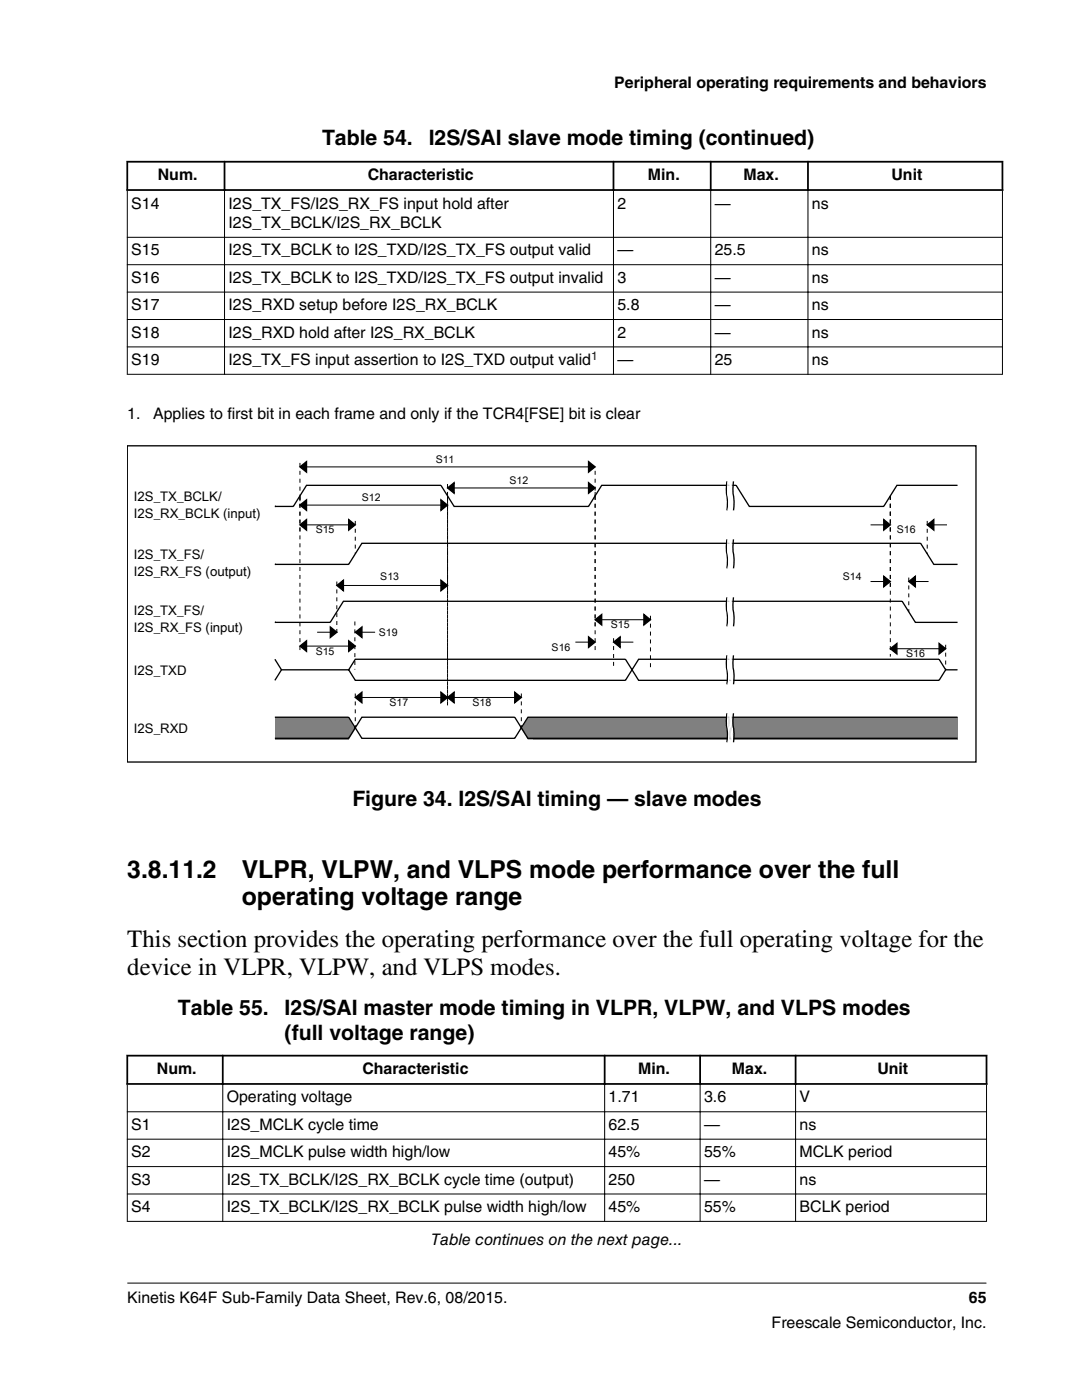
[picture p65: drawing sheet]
<svg xmlns="http://www.w3.org/2000/svg" width="216mm" height="279mm" viewBox="0 0 216 279" stroke-linecap="round" stroke-linejoin="round" font-family="sans-serif">
<defs><g id="words">
<g font-size="4.9">
<text x="25.4" y="175.2">3.8.11.2</text>
<text x="48.3" y="175.2">VLPR, VLPW, and VLPS mode performance over the full</text>
<text x="48.3" y="180.5">operating voltage range</text>
<text x="25.4" y="189">This section provides the operating performance over the full operating voltage for the</text>
<text x="25.4" y="194.6">device in VLPR, VLPW, and VLPS modes.</text>
</g>
<g font-size="4.2">
<text x="64.3" y="29">Table 54.</text>
<text x="85.5" y="29">I2S/SAI slave mode timing (continued)</text>
<text x="70.3" y="160.9">Figure 34. I2S/SAI timing — slave modes</text>
<text x="35.5" y="202.7">Table 55.</text>
<text x="56.8" y="202.7">I2S/SAI master mode timing in VLPR, VLPW, and VLPS modes</text>
<text x="56.8" y="207.6">(full voltage range)</text>
</g>
<g font-size="3.2">
<text x="122.6" y="17.5">Peripheral operating requirements and behaviors</text>
<text x="31.5" y="36">Num.</text>
<text x="73.4" y="36">Characteristic</text>
<text x="129.3" y="36">Min.</text>
<text x="148.3" y="36">Max.</text>
<text x="177.9" y="36">Unit</text>
<text x="26.2" y="41.6">S14</text>
<text x="45.6" y="41.6">I2S_TX_FS/I2S_RX_FS input hold after</text>
<text x="123.2" y="41.6">2</text>
<text x="142.6" y="41.6">—</text>
<text x="162" y="41.6">ns</text>
<text x="45.6" y="45.5">I2S_TX_BCLK/I2S_RX_BCLK</text>
<text x="26.2" y="51">S15</text>
<text x="45.6" y="51">I2S_TX_BCLK to I2S_TXD/I2S_TX_FS output valid</text>
<text x="123.2" y="51">—</text>
<text x="142.6" y="51">25.5</text>
<text x="162" y="51">ns</text>
<text x="26.2" y="56.4">S16</text>
<text x="45.6" y="56.4">I2S_TX_BCLK to I2S_TXD/I2S_TX_FS output invalid</text>
<text x="123.2" y="56.4">3</text>
<text x="142.6" y="56.4">—</text>
<text x="162" y="56.4">ns</text>
<text x="26.2" y="61.9">S17</text>
<text x="45.6" y="61.9">I2S_RXD setup before I2S_RX_BCLK</text>
<text x="123.2" y="61.9">5.8</text>
<text x="142.6" y="61.9">—</text>
<text x="162" y="61.9">ns</text>
<text x="26.2" y="67.4">S18</text>
<text x="45.6" y="67.4">I2S_RXD hold after I2S_RX_BCLK</text>
<text x="123.2" y="67.4">2</text>
<text x="142.6" y="67.4">—</text>
<text x="162" y="67.4">ns</text>
<text x="26.2" y="72.8">S19</text>
<text x="45.6" y="72.8">I2S_TX_FS input assertion to I2S_TXD output valid</text>
<text x="123.2" y="72.8">—</text>
<text x="142.6" y="72.8">25</text>
<text x="162" y="72.8">ns</text>
<text x="25.4" y="83.6">1.</text>
<text x="30.5" y="83.6">Applies to first bit in each frame and only if the TCR4[FSE] bit is clear</text>
<text x="31.3" y="214.4">Num.</text>
<text x="72.3" y="214.4">Characteristic</text>
<text x="127.4" y="214.4">Min.</text>
<text x="146" y="214.4">Max.</text>
<text x="175.1" y="214.4">Unit</text>
<text x="45.2" y="220">Operating voltage</text>
<text x="121.4" y="220">1.71</text>
<text x="140.5" y="220">3.6</text>
<text x="159.5" y="220">V</text>
<text x="26.2" y="225.5">S1</text>
<text x="45.2" y="225.5">I2S_MCLK cycle time</text>
<text x="121.4" y="225.5">62.5</text>
<text x="140.5" y="225.5">—</text>
<text x="159.5" y="225.5">ns</text>
<text x="26.2" y="231">S2</text>
<text x="45.2" y="231">I2S_MCLK pulse width high/low</text>
<text x="121.4" y="231">45%</text>
<text x="140.5" y="231">55%</text>
<text x="159.5" y="231">MCLK period</text>
<text x="26.2" y="236.4">S3</text>
<text x="45.2" y="236.4">I2S_TX_BCLK/I2S_RX_BCLK cycle time (output)</text>
<text x="121.4" y="236.4">250</text>
<text x="140.5" y="236.4">—</text>
<text x="159.5" y="236.4">ns</text>
<text x="26.2" y="241.9">S4</text>
<text x="45.2" y="241.9">I2S_TX_BCLK/I2S_RX_BCLK pulse width high/low</text>
<text x="121.4" y="241.9">45%</text>
<text x="140.5" y="241.9">55%</text>
<text x="159.5" y="241.9">BCLK period</text>
<text x="86.1" y="248.4">Table continues on the next page...</text>
<text x="25.4" y="260">Kinetis K64F Sub-Family Data Sheet, Rev.6, 08/2015.</text>
<text x="193.3" y="260">65</text>
<text x="154" y="265">Freescale Semiconductor, Inc.</text>
</g>
<g font-size="2.6">
<text x="26.7" y="100">I2S_TX_BCLK/</text>
<text x="26.7" y="103.3">I2S_RX_BCLK (input)</text>
<text x="26.7" y="111.6">I2S_TX_FS/</text>
<text x="26.7" y="114.9">I2S_RX_FS (output)</text>
<text x="26.7" y="122.8">I2S_TX_FS/</text>
<text x="26.7" y="126">I2S_RX_FS (input)</text>
<text x="26.7" y="134.7">I2S_TXD</text>
<text x="26.7" y="146.3">I2S_RXD</text>
</g>
<text font-size="2.4" fill="#00f" x="118" y="71.8">1</text>
<g font-size="2.1">
<text x="86.9" y="92.4">S11</text>
<text x="72.2" y="100">S12</text>
<text x="101.7" y="96.6">S12</text>
<text x="63" y="106.3">S15</text>
<text x="179" y="106.3">S16</text>
<text x="75.9" y="115.8">S13</text>
<text x="168.2" y="115.8">S14</text>
<text x="121.9" y="125.3">S15</text>
<text x="63" y="130.7">S15</text>
<text x="75.6" y="126.9">S19</text>
<text x="110.1" y="130">S16</text>
<text x="180.8" y="131">S16</text>
<text x="77.7" y="141">S17</text>
<text x="94.3" y="141">S18</text>
</g>
</g></defs>
<path d="M25.2 32.3h175M25.2 37.9h175M25.4 32.1v6M44.8 32.1v6M122.4 32.1v6M141.8 32.1v6M161.2 32.1v6M200 32.1v6" fill="none" stroke="#000" stroke-width=".35"/>
<path d="M25.4 38.1v36.7M44.8 37.7v37.1M122.4 37.7v37.1M141.8 37.7v37.1M161.2 37.7v37.1M200 38.1v36.7M25.3 47.4h174.8M25.3 52.8h174.8M25.3 58.3h174.8M25.3 63.8h174.8M25.3 69.2h174.8M25.3 74.7h174.8" fill="none" stroke="#000" stroke-width=".2"/>
<path d="M25.4 89h169.3v63.1h-169.3z" fill="none" stroke="#000" stroke-width=".26"/>
<g fill="#808080">
<path d="M54.9 143.1h3.6v4.5h-3.6z"/>
<path d="M58.5 143.1h3.7v4.5h-3.7z"/>
<path d="M62.2 143.1h3.7v4.5h-3.7z"/>
<path d="M65.9 143.1h3.7v4.5h-3.7z"/>
<path d="M69.6 143.1l1.3 2.4-1.3 2.1z"/>
<path d="M105.3 143.1h1.1v4.5h-1.1l-1.3-2.1z"/>
<path d="M106.4 143.1h3.7v4.5h-3.7z"/>
<path d="M110.1 143.1h3.7v4.5h-3.7z"/>
<path d="M113.8 143.1h3.6v4.5h-3.6z"/>
<path d="M117.4 143.1h3.7v4.5h-3.7z"/>
<path d="M121.1 143.1h3.7v4.5h-3.7z"/>
<path d="M124.8 143.1h3.7v4.5h-3.7z"/>
<path d="M128.5 143.1h3.7v4.5h-3.7z"/>
<path d="M132.2 143.1h3.6v4.5h-3.6z"/>
<path d="M135.8 143.1h3.7v4.5h-3.7z"/>
<path d="M139.5 143.1h3.7v4.5h-3.7z"/>
<path d="M143.2 143.1h3.7v4.5h-3.7z"/>
<path d="M146.9 143.1h3.7v4.5h-3.7z"/>
<path d="M150.6 143.1h3.7v4.5h-3.7z"/>
<path d="M154.3 143.1h3.6v4.5h-3.6z"/>
<path d="M157.9 143.1h3.7v4.5h-3.7z"/>
<path d="M161.6 143.1h3.7v4.5h-3.7z"/>
<path d="M165.3 143.1h3.7v4.5h-3.7z"/>
<path d="M169 143.1h3.7v4.5h-3.7z"/>
<path d="M172.7 143.1h3.6v4.5h-3.6z"/>
<path d="M176.3 143.1h3.7v4.5h-3.7z"/>
<path d="M180 143.1h3.7v4.5h-3.7z"/>
<path d="M183.7 143.1h3.7v4.5h-3.7z"/>
<path d="M187.4 143.1h3.7v4.5h-3.7z"/>
</g>
<g fill="none" stroke="#000" stroke-width=".26">
<path d="M59.8 93.2l1.4-1.1v2.1zM88 99.8l1.3 1-1.3 1.1zM89.3 97.4l1.3-1.1v2.1zM117.4 92.1l1.4 1.1-1.4 1zM117.4 96.3l1.4 1.1-1.4 1zM145 96.1v.1a10.1 10.1 0 0 0 .1 3.5l-.1 2.2M146.4 96.1l-.1 .1a10.1 10.1 0 0 0 .2 3.5l-.1 2.2M191.1 96.9h-12.1l-2.7 4.2h-26.8l-2.6-4.2h-26.8l-2.7 4.2h-26.8l-2.6-4.2h-26.8l-2.7 4.2h-3.6M54.9 101.1h.1M54.9 112.6h.1M54.9 112.6h14.7l2.6-4.2h111.5l2.6 4.2h4.8M59.8 104.7l1.4-1v2.1z"/>
<path d="M59.8 100.8l1.4-1v2.1zM67.2 116.8l1.3-1v2.1zM69.6 103.7l1.3 1-1.3 1.1zM88 115.8l1.3 1-1.3 1.1zM145 107.6v.2a10.1 10.1 0 0 0 .1 3.5l-.1 2.1M145 119.2v.2a10.1 10.1 0 0 0 .1 3.5l-.1 2.1M146.4 107.6l-.1 .2a10.1 10.1 0 0 0 .2 3.5l-.1 2.1M146.4 119.2l-.1 .2a10.1 10.1 0 0 0 .2 3.5l-.1 2.1M176.3 103.7l1.4 1-1.4 1.1zM176.3 115l1.4 1.1-1.4 1zM181.3 116.1l1.4-1.1v2.1zM185 104.7l1.3-1v2.1z"/>
<path d="M54.9 124.2h.1M54.9 124.2h11l2.6-4.2h111.5l2.7 4.2h8.4M54.9 131.6l1.3 2.1M59.8 128.9l1.4-1v2.1zM65.9 125.1l1.3 1.1-1.3 1zM69.6 127.9l1.3 1-1.3 1.1zM69.6 133.7h-13.4l-1.3 2.1M69.6 133.7l1.3 2.1h53.9l2.6-4.2h60l1.3 2.1M69.6 133.7l1.3-2.1h53.9l2.6 4.2h60l1.3-2.1h2.4M70.9 139.2l1.3-1.1v2.1zM70.9 126.2l1.3-1.1v2.1zM88 138.1l1.3 1.1-1.3 1z"/>
<path d="M89.3 139.2l1.3-1.1v2.1zM102.7 138.1l1.3 1.1-1.3 1zM117.4 127.1l1.4 1.1-1.4 1zM118.8 123.7l1.3-1.1v2.1zM122.4 128.2l1.3-1.1v2.1zM128.5 122.6l1.3 1.1-1.3 1zM145 130.8v.1a10.1 10.1 0 0 0 .1 3.5l-.1 2.2M146.4 130.8l-.1 .1a10.1 10.1 0 0 0 .2 3.5l-.1 2.2M177.7 129.5l1.3-1.1v2.1zM187.4 128.4l1.3 1.1-1.3 1zM54.9 143.1h14.7l2.6 4.2h30.5l2.6-4.2h85.8M54.9 147.3h14.7l2.6-4.2h30.5l2.6 4.2h85.8"/>
<path d="M145 142.4v.1a10.1 10.1 0 0 0 .1 3.5l-.1 2.1M146.4 142.4l-.1 .1a10.1 10.1 0 0 0 .2 3.5l-.1 2.1"/>
</g>
<g fill="#000">
<path d="M59.8 93.2l1.4-1.1v2.1zM89.3 97.4l1.3-1.1v2.1zM117.4 92.1l1.4 1.1-1.4 1zM117.4 96.3l1.4 1.1-1.4 1zM59.8 104.7l1.4-1v2.1zM59.8 100.8l1.4-1v2.1zM67.2 116.8l1.3-1v2.1zM69.6 103.7l1.3 1-1.3 1.1zM88 115.8l1.3 1-1.3 1.1zM88 99.8l1.3 1-1.3 1.1zM176.3 103.7l1.4 1-1.4 1.1zM176.3 115l1.4 1.1-1.4 1z"/>
<path d="M181.3 116.1l1.4-1.1v2.1zM185 104.7l1.3-1v2.1zM59.8 128.9l1.4-1v2.1zM65.9 125.1l1.3 1.1-1.3 1zM69.6 127.9l1.3 1-1.3 1.1zM70.9 139.2l1.3-1.1v2.1zM70.9 126.2l1.3-1.1v2.1zM88 138.1l1.3 1.1-1.3 1zM89.3 139.2l1.3-1.1v2.1zM102.7 138.1l1.3 1.1-1.3 1zM118.8 123.7l1.3-1.1v2.1zM117.4 127.1l1.4 1.1-1.4 1z"/>
<path d="M122.4 128.2l1.3-1.1v2.1zM128.5 122.6l1.3 1.1-1.3 1zM177.7 129.5l1.3-1.1v2.1zM187.4 128.4l1.3 1.1-1.3 1z"/>
</g>
<g fill="none" stroke="#000" stroke-width=".2" stroke-dasharray=".8 .8" stroke-linecap="butt">
<path d="M59.8 99v7.3M59.8 99v31.5M59.8 92.4v6.6M89.3 99v19.4M89.3 99v41.8M89.3 96.6v2.4M118.8 99v26.3M118.8 99v30.7M118.8 94v5M118.8 98.2v.8M177.7 99v7.3M177.7 99v18.6"/>
<path d="M177.7 99v32M59.8 100v-1M67.2 116.1v10.8M70.9 104v6.5M89.3 101.6v-2.6M181.3 115.3v6.8M185 104v6.5M70.8 124v9.6M70.9 138.4v6.8M89.3 140v-41M104 138.4v6.8M122.4 127.4v6.3"/>
<path d="M129.8 122.9v10.8M188.7 128.7v5"/>
</g>
<g fill="none" stroke="#000" stroke-width=".2">
<path d="M59.8 93.2h59M89.3 97.4h29.5M59.8 104.7h11.1M59.8 100.8h29.5M67.2 116.8h22.1M173.7 104.7h4M173.7 116.1h4M181.3 116.1h4M185 104.7h4M59.8 128.9h11.1M63.3 126.2h3.9M70.9 139.2h33.1"/>
<path d="M70.9 126.2h4M114.8 128.2h4M118.8 123.7h11M122.4 128.2h4M177.7 129.5h11"/>
</g>
<g fill="none" stroke="#fff" stroke-width=".26">
<path d="M145.3 96.1v.1a10.1 10.1 0 0 0 .1 3.5l-.1 2.2M145.6 96.1v.1a10.1 10.1 0 0 0 .1 3.5l-.1 2.2M145.8 96.1v.1a10.1 10.1 0 0 0 .1 3.5l-.1 2.2M146.1 96.1v.1a10.1 10.1 0 0 0 .1 3.5l-.1 2.2M145.3 107.6v.2a10.1 10.1 0 0 0 .1 3.5l-.1 2.1M145.3 119.2v.2a10.1 10.1 0 0 0 .1 3.5l-.1 2.1M145.6 107.6v.2a10.1 10.1 0 0 0 .1 3.5l-.1 2.1M145.6 119.2v.2a10.1 10.1 0 0 0 .1 3.5l-.1 2.1M145.8 107.6v.2a10.1 10.1 0 0 0 .1 3.5l-.1 2.1M145.8 119.2v.2a10.1 10.1 0 0 0 .1 3.5l-.1 2.1M146.1 107.6v.2a10.1 10.1 0 0 0 .1 3.5l-.1 2.1M146.1 119.2v.2a10.1 10.1 0 0 0 .1 3.5l-.1 2.1"/>
<path d="M145.3 130.8v.1a10.1 10.1 0 0 0 .1 3.5l-.1 2.2M145.6 130.8v.1a10.1 10.1 0 0 0 .1 3.5l-.1 2.2M145.8 130.8v.1a10.1 10.1 0 0 0 .1 3.5l-.1 2.2M146.1 130.8v.1a10.1 10.1 0 0 0 .1 3.5l-.1 2.2M145.3 142.4v.1a10.1 10.1 0 0 0 .1 3.5l-.1 2.1M145.6 142.4v.1a10.1 10.1 0 0 0 .1 3.5l-.1 2.1M145.8 142.4v.1a10.1 10.1 0 0 0 .1 3.5l-.1 2.1M146.1 142.4v.1a10.1 10.1 0 0 0 .1 3.5l-.1 2.1"/>
</g>
<g fill="#fff">
<path d="M25.4 199h171.4v50.5h-171.4z" fill-rule="evenodd"/>
<path d="M25.6 210.9h18.7v5.3h-18.7z" fill-rule="evenodd"/>
<path d="M44.6 210.9h75.9v5.3h-75.9z" fill-rule="evenodd"/>
<path d="M120.8 210.9h18.7v5.3h-18.7z" fill-rule="evenodd"/>
<path d="M139.9 210.9h18.7v5.3h-18.7z" fill-rule="evenodd"/>
<path d="M158.9 210.9h37.8v5.3h-37.8z" fill-rule="evenodd"/>
<path d="M25.5 216.5h18.9v5.3h-18.9z" fill-rule="evenodd"/>
<path d="M44.5 216.5h76.1v5.3h-76.1z" fill-rule="evenodd"/>
<path d="M120.7 216.5h18.9v5.3h-18.9z" fill-rule="evenodd"/>
<path d="M139.8 216.5h18.9v5.3h-18.9z" fill-rule="evenodd"/>
<path d="M158.8 216.5h38v5.3h-38z" fill-rule="evenodd"/>
<path d="M25.5 222h18.9v5.3h-18.9z" fill-rule="evenodd"/>
<path d="M44.5 222h76.1v5.3h-76.1z" fill-rule="evenodd"/>
<path d="M120.7 222h18.9v5.3h-18.9z" fill-rule="evenodd"/>
<path d="M139.8 222h18.9v5.3h-18.9z" fill-rule="evenodd"/>
<path d="M158.8 222h38v5.3h-38z" fill-rule="evenodd"/>
<path d="M25.5 227.4h18.9v5.3h-18.9z" fill-rule="evenodd"/>
<path d="M44.5 227.4h76.1v5.3h-76.1z" fill-rule="evenodd"/>
<path d="M120.7 227.4h18.9v5.3h-18.9z" fill-rule="evenodd"/>
<path d="M139.8 227.4h18.9v5.3h-18.9z" fill-rule="evenodd"/>
<path d="M158.8 227.4h38v5.3h-38z" fill-rule="evenodd"/>
<path d="M25.5 232.9h18.9v5.3h-18.9z" fill-rule="evenodd"/>
<path d="M44.5 232.9h76.1v5.3h-76.1z" fill-rule="evenodd"/>
<path d="M120.7 232.9h18.9v5.3h-18.9z" fill-rule="evenodd"/>
<path d="M139.8 232.9h18.9v5.3h-18.9z" fill-rule="evenodd"/>
<path d="M158.8 232.9h38v5.3h-38z" fill-rule="evenodd"/>
<path d="M25.5 238.4h18.9v5.3h-18.9z" fill-rule="evenodd"/>
<path d="M44.5 238.4h76.1v5.3h-76.1z" fill-rule="evenodd"/>
<path d="M120.7 238.4h18.9v5.3h-18.9z" fill-rule="evenodd"/>
<path d="M139.8 238.4h18.9v5.3h-18.9z" fill-rule="evenodd"/>
<path d="M158.8 238.4h38v5.3h-38z" fill-rule="evenodd"/>
</g>
<path d="M25.2 210.7h171.8M25.2 216.3h171.8M25.4 210.5v6M44.4 210.5v6M120.6 210.5v6M139.7 210.5v6M158.8 210.5v6M196.8 210.5v6" fill="none" stroke="#000" stroke-width=".35"/>
<path d="M25.4 216.5v27.3M44.4 216.1v27.7M120.6 216.1v27.7M139.7 216.1v27.7M158.8 216.1v27.7M196.8 216.5v27.3M25.3 221.9h171.6M25.3 227.4h171.6M25.3 232.8h171.6M25.3 238.3h171.6M25.3 243.8h171.6M25.4 256.1h171.4" fill="none" stroke="#000" stroke-width=".2"/>
<use href="#words"/>
</svg>
